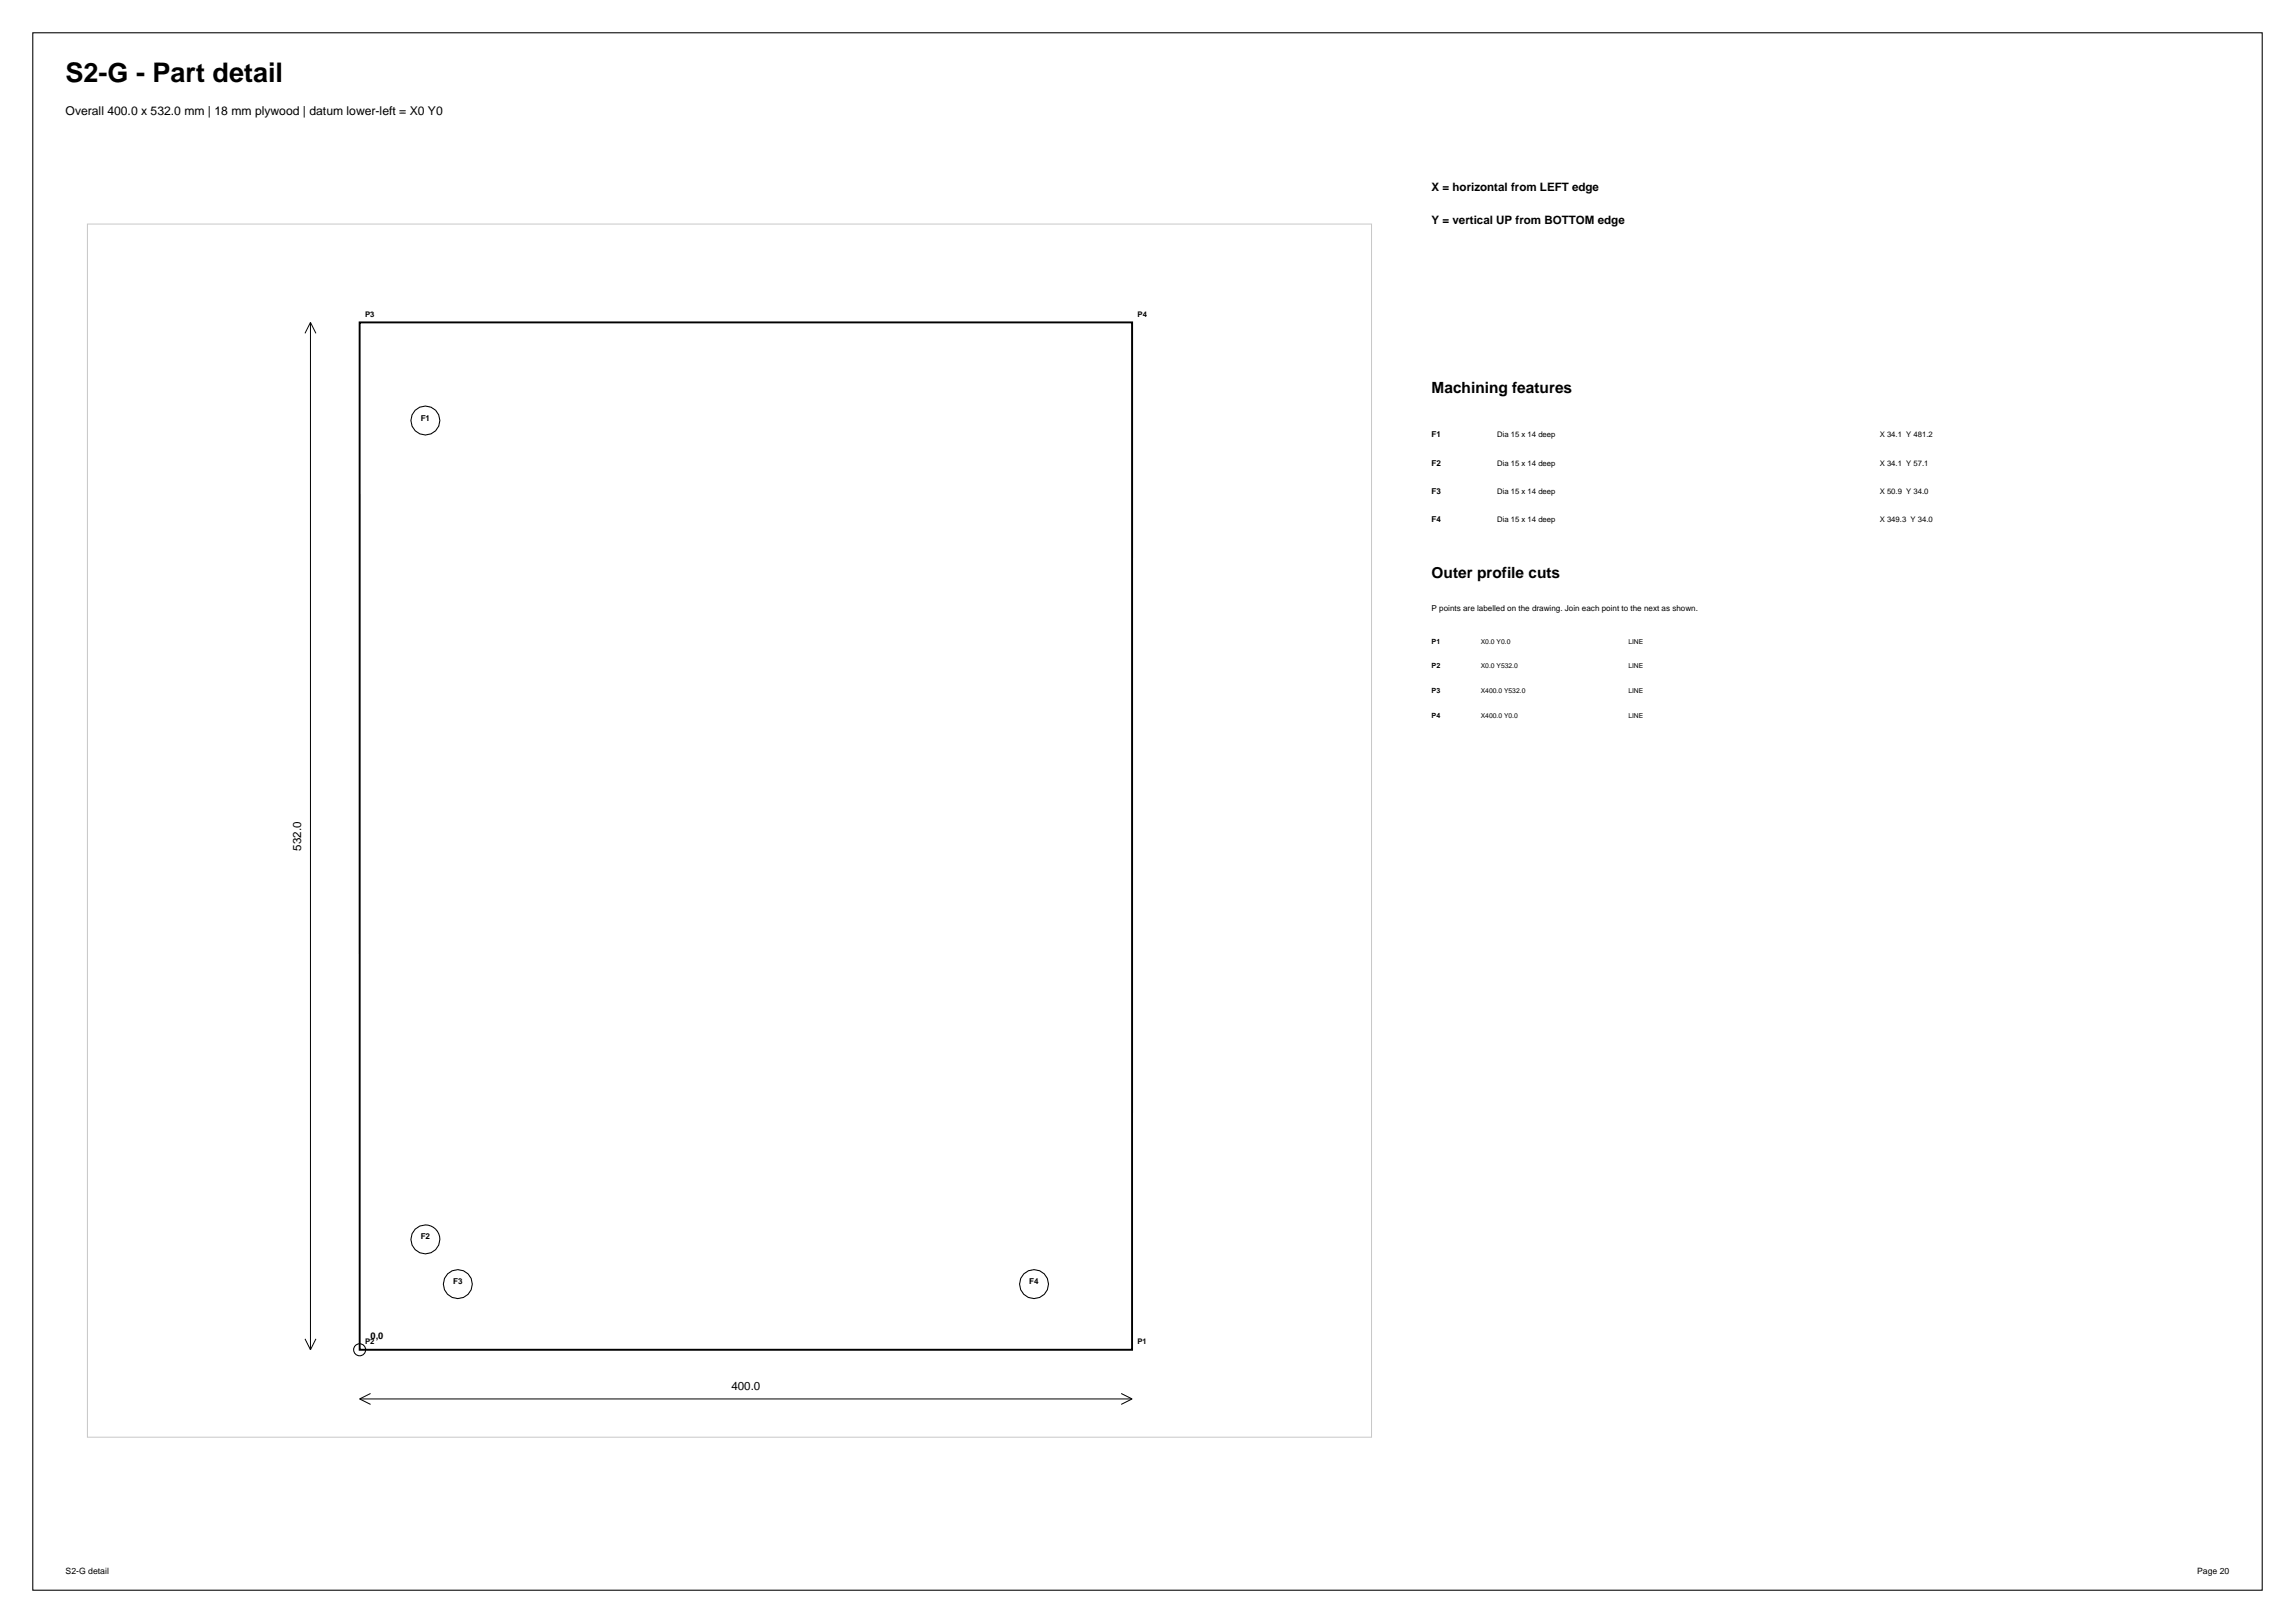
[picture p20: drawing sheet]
<svg xmlns="http://www.w3.org/2000/svg" width="420mm" height="297mm" viewBox="0 0 420 297" stroke-linecap="round" stroke-linejoin="round" font-family="sans-serif">
<defs><g id="words">
<text font-size="4.9" x="12" y="15">S2-G - Part detail</text>
<g font-size="2.8">
<text x="262" y="72">Machining features</text>
<text x="262" y="105.8">Outer profile cuts</text>
</g>
<text font-size="2.2" x="12" y="21">Overall 400.0 x 532.0 mm | 18 mm plywood | datum lower-left = X0 Y0</text>
<g font-size="2.1">
<text x="262" y="35">X = horizontal from LEFT edge</text>
<text x="262" y="41">Y = vertical UP from BOTTOM edge</text>
<text x="55.1" y="155.6" transform="rotate(-90 55.1 155.6)">532.0</text>
<text x="133.9" y="254.4">400.0</text>
</g>
<text font-size="1.7" x="67.8" y="245">0,0</text>
<g font-size="1.6">
<text x="12" y="288">S2-G detail</text>
<text x="402.1" y="288">Page 20</text>
</g>
<g font-size="1.5">
<text x="77" y="77">F1</text>
<text x="262" y="80">F1</text>
<text x="262" y="85.2">F2</text>
<text x="262" y="90.4">F3</text>
<text x="262" y="95.6">F4</text>
<text x="262" y="111.8">P points are labelled on the drawing. Join each point to the next as shown.</text>
<text x="77" y="226.8">F2</text>
<text x="82.9" y="235">F3</text>
<text x="188.4" y="235">F4</text>
</g>
<g font-size="1.4">
<text x="66.8" y="58">P3</text>
<text x="208.2" y="58">P4</text>
<text x="274" y="80">Dia 15 x 14 deep</text>
<text x="344" y="80">X 34.1 Y 481.2</text>
<text x="274" y="85.2">Dia 15 x 14 deep</text>
<text x="344" y="85.2">X 34.1 Y 57.1</text>
<text x="274" y="90.4">Dia 15 x 14 deep</text>
<text x="274" y="95.6">Dia 15 x 14 deep</text>
<text x="344" y="90.4">X 50.9 Y 34.0</text>
<text x="344" y="95.6">X 349.3 Y 34.0</text>
<text x="66.8" y="246">P2</text>
<text x="208.2" y="246">P1</text>
</g>
<g font-size="1.3">
<text x="262" y="117.8">P1</text>
<text x="262" y="122.3">P2</text>
<text x="262" y="126.8">P3</text>
<text x="262" y="131.3">P4</text>
</g>
<g font-size="1.2">
<text x="271" y="117.8">X0.0 Y0.0</text>
<text x="298" y="117.8">LINE</text>
<text x="271" y="122.3">X0.0 Y532.0</text>
<text x="298" y="122.3">LINE</text>
<text x="271" y="126.8">X400.0 Y532.0</text>
<text x="271" y="131.3">X400.0 Y0.0</text>
<text x="298" y="126.8">LINE</text>
<text x="298" y="131.3">LINE</text>
</g>
</g></defs>
<g fill="none" stroke="#000" stroke-width=".19">
<path d="M6 6h408v285h-408z"/>
<circle cx="77.8" cy="77" r="2.65"/>
<circle cx="77.8" cy="226.8" r="2.65"/>
<circle cx="83.8" cy="235" r="2.65"/>
<circle cx="189.2" cy="235" r="2.65"/>
<circle cx="65.8" cy="247" r="1.1"/>
</g>
<path d="M16 41h235v222h-235z" fill="none" stroke="#c7c7c7" stroke-width=".18"/>
<path d="M65.8 59h141.4v188h-141.4z" fill="none" stroke="#000" stroke-width=".35"/>
<path d="M56.8 59v188M56.8 59l-1 2M56.8 59l1 2M55.8 245l1 2M57.8 245l-1 2M65.8 256h141.4M65.8 256l2 1M67.8 255l-2 1M205.2 255l2 1M207.2 256l-2 1" fill="none" stroke="#000" stroke-width=".18"/>
<use href="#words"/>
</svg>
